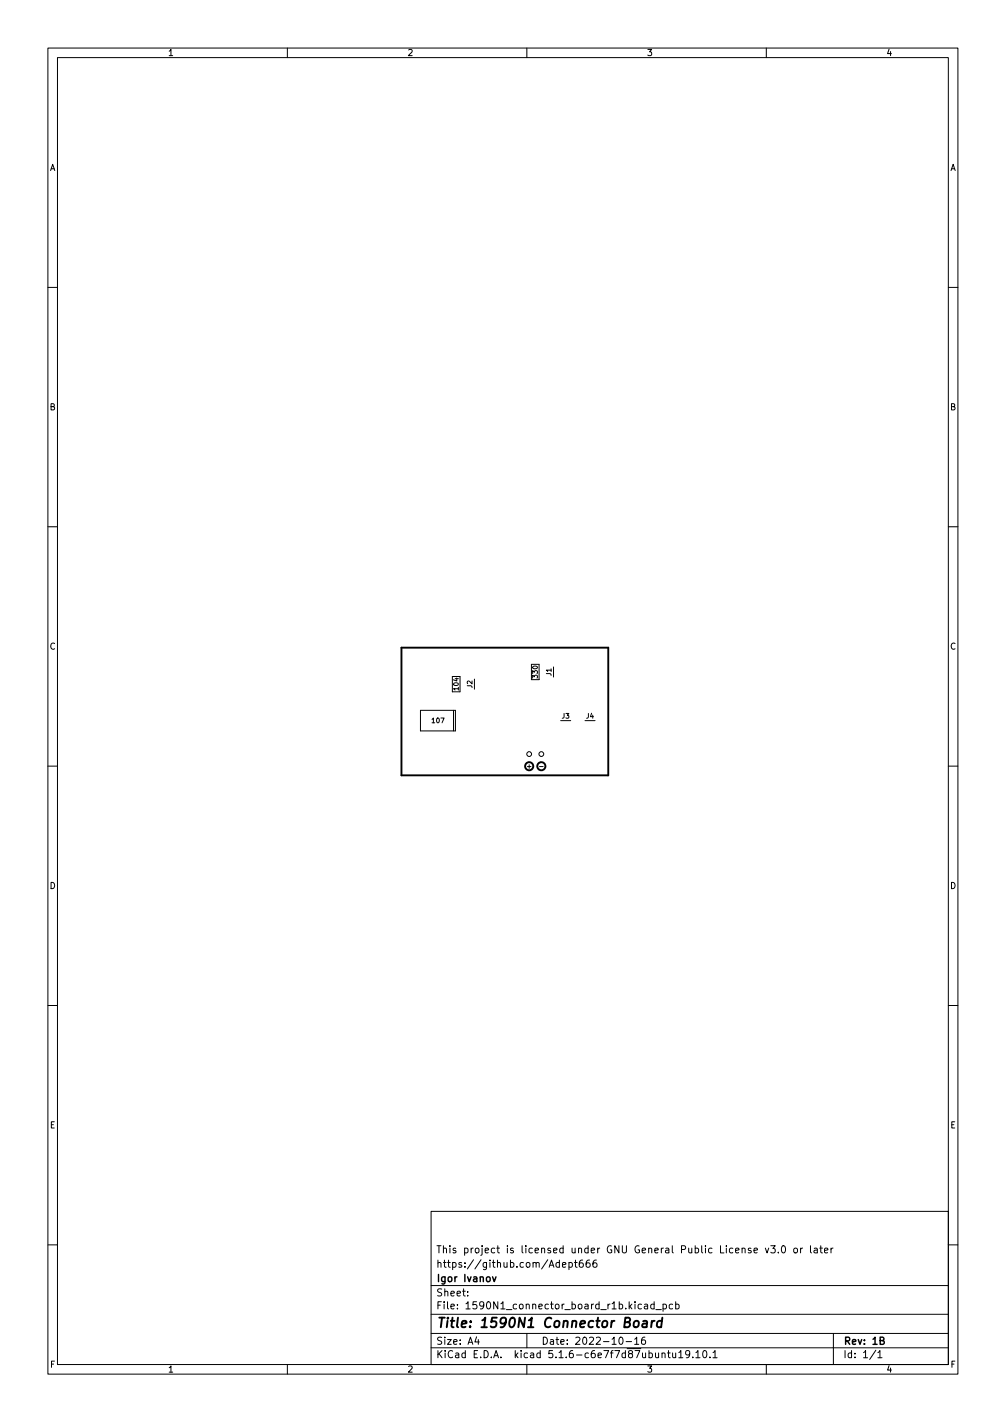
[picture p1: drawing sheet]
<svg xmlns="http://www.w3.org/2000/svg" width="210mm" height="297mm" viewBox="0 0 210 297" stroke-linecap="round" stroke-linejoin="round" font-family="sans-serif">
<defs><g id="words">
<text font-size="2.8" x="91" y="277.3">Title: 1590N1 Connector Board</text>
<g font-size="2.1">
<text x="91" y="261.8">This project is licensed under GNU General Public License v3.0 or later</text>
<text x="91" y="267.8">Igor Ivanov</text>
<text x="91" y="264.8">https://github.com/Adept666</text>
<text x="91" y="273.5">File: 1590N1_connector_board_r1b.kicad_pcb</text>
<text x="91" y="270.8">Sheet:</text>
<text x="91" y="280.9">Size: A4</text>
<text x="113" y="280.9">Date: 2022-10-16</text>
<text x="176" y="280.9">Rev: 1B</text>
<text x="91" y="283.7">KiCad E.D.A. kicad 5.1.6-c6e7f7d87ubuntu19.10.1</text>
<text x="176" y="283.7">Id: 1/1</text>
</g>
<g font-size="1.8">
<text x="35" y="11.7">1</text>
<text x="85" y="11.7">2</text>
<text x="135" y="11.7">3</text>
<text x="185" y="11.7">4</text>
<text x="10.3" y="35.7">A</text>
<text x="198.4" y="35.7">A</text>
<text x="10.3" y="85.7">B</text>
<text x="198.4" y="85.7">B</text>
<text x="10.3" y="135.7">C</text>
<text x="198.4" y="135.7">C</text>
<text x="10.3" y="185.7">D</text>
<text x="198.4" y="185.7">D</text>
<text x="10.4" y="235.7">E</text>
<text x="198.4" y="235.7">E</text>
<text x="10.4" y="285.7">F</text>
<text x="35" y="286.7">1</text>
<text x="85" y="286.7">2</text>
<text x="135" y="286.7">3</text>
<text x="185" y="286.7">4</text>
<text x="198.5" y="285.7">F</text>
</g>
<g font-size="1.4">
<text x="98.6" y="143.7" transform="rotate(-90 98.6 143.7)">J2</text>
<text x="112.3" y="141.5" transform="rotate(-90 112.3 141.5)">330</text>
<text x="115.1" y="141.1" transform="rotate(-90 115.1 141.1)">J1</text>
<text x="95.8" y="144.1" transform="rotate(-90 95.8 144.1)">104</text>
<text x="90.3" y="151">107</text>
<text x="117.3" y="150.1">J3</text>
<text x="122.4" y="150.1">J4</text>
<text x="110.1" y="160.6">+</text>
<text x="112.8" y="160.6">-</text>
</g>
</g></defs>
<g fill="none" stroke="#000" stroke-width=".21">
<path d="M10 10h190v277h-190zM12 12h186v273h-186zM60 10v2M110 10v2M160 10v2M10 60h2M198 60h2M10 110h2M198 110h2M111 138.8v3.2M112.6 138.8v3.2M115.6 139.3v2.1"/>
<path d="M87.8 148.4h7.3v4.3h-7.3zM94.4 141.3v3.2h1.7v-3.2M94.7 148.4v4.3M10 160h2M198 160h2M10 210h2M198 210h2M90 253h108v32h-108zM10 260h2M90 278.5h108M90 274.5h108M90 268.5h108"/>
<path d="M97.7 270.6v.1M97.7 269.8v.1M99.5 279.2l-.3 1.1h.9M99.9 279.8v1M110 278.5v3M117.4 264.2l.8-.1-.1-.3-.4-.1-.3 .2 .1 .7h.6M118.8 263.8l.4-.1 .3 .3-.1 .6h-.6M118.8 263.7v1.5M119.9 263.7h.6M120.2 263.2v1.3l.3 .2M121.7 263.2l-.5 .1a1.01 1.01 0 0 0 0 1.4l.5-.1 .1-.5-.3-.3h-.3l-.3 .3M123.1 263.2l-.4 .1a1.01 1.01 0 0 0 0 1.4l.5-.1v-.5l-.3-.3h-.2l-.3 .3"/>
<path d="M124.5 263.2l-.4 .1a1.01 1.01 0 0 0 0 1.4l.5-.1 .1-.5-.3-.3h-.3l-.3 .3M129.4 279.5l.2-.2a.8 .8 0 0 1 .5 .8 .8 .8 0 0 1-.5 .7l-.2-.1-.2-.5zM132.5 279.7l.4-.4v1.5M134.6 272.5h.6v.9M134.7 279.3l-.5 .1a1.01 1.01 0 0 0 0 1.4l.5-.1 .1-.5-.3-.3h-.3l-.3 .3M135.2 272.8h-.5l-.2 .3 .2 .3 .5-.1M136.6 272.5l-.4-.1-.3 .3 .1 .6h.6M136.6 271.9v1.5M136.9 273.6h1.2M138.4 272.5l.5-.1 .3 .3-.2 .6h-.6M138.4 272.4v1.5M140.4 272.5l-.4-.1-.3 .3 .2 .6h.5"/>
<path d="M141.1 272.5l.4-.1 .3 .3-.1 .6h-.6M141.1 271.9v1.5M157.4 261.2l.8-.1-.1-.3-.4-.1-.3 .2 .1 .7h.6M159.8 260.7l.4 1 .3-1M160.9 260.2h1l-.5 .6 .4 .1v.7l-.2 .1-.7-.1M162.5 261.6v.1M163.3 260.4l.2-.2a.8 .8 0 0 1 .5 .8 .8 .8 0 0 1-.5 .7l-.2-.1-.1-.5zM165.9 260.8l.3-.1 .3 .3v.4l-.3 .3-.3-.1-.2-.2zM167.2 260.7v1M167.6 260.7l-.4 .3M169.2 260.2v1.3l.2 .2M170 260.8h.6l.1 .9"/>
<path d="M170.7 261.1h-.5l-.3 .3 .3 .3 .5-.1M171.2 260.7h.5M171.4 260.2v1.3l.3 .2M172.2 261.2l.7-.1-.1-.3-.4-.1-.2 .2v.7h.6M173.5 260.7v1M173.9 260.7l-.4 .3M174 278.5v6.5M198 260h2M60 285v2M90 281.5h108M110 285v2M130.7 280.2h1.2"/>
<path d="M132.5 280.8h.9M138.2 282.8l.2-.2 .4 .1 .1 .9M139.4 282.6h.5M139.6 282.1v1.3l.3 .2M140.4 282.6l.1 .9 .4 .1 .2-.1M141.1 282.6v1M141.7 282.5l.5-.4v1.5M141.7 283.6h.9M144 282.8l-.3 .2h-.4l-.1-.2 .1-.6 .4-.1 .2 .2a.99 .99 0 0 1-.3 1.3h-.3M144.7 283.5v.1M145.3 282.5l.4-.4v1.5M145.3 283.6h.9"/>
<path d="M146.9 282.2l.2-.1a.8 .8 0 0 1 .5 .8 .8 .8 0 0 1-.5 .7 1 1 0 0 1-.2-1.4zM148.2 283.5v.1M148.9 282.5l.4-.4v1.5M148.9 283.6h.8M160 285v2M182.9 282l-1.3 2M183.3 282.5l.4-.4v1.5M183.3 283.6h.9"/>
<circle cx="110.5" cy="157.5" r=".5"/>
<circle cx="113" cy="157.5" r=".5"/>
</g>
<path d="M102.8 266.7l.4 1 .4-1M183.8 280h.6l.2-.3-.1-.2-.7-.2v1.5h.5l.3-.1v-.4l-.3-.3" fill="none" stroke="#000" stroke-width=".3"/>
<g fill="none" stroke="#000" stroke-width=".4">
<path d="M83.8 135.3h43.2v26.7h-43.2zM132.5 276.1l.1-.1a.5 .5 0 0 1 .8 .3l-.1 .6-.2 .2a.5 .5 0 0 1-.8-.2zM134.3 276h.8l-.1 1.2M135.1 276.4l-.7 .1a.4 .4 0 0 0-.3 .3 .4 .4 0 0 0 .2 .4l.7-.1M136.1 275.9l-.2 1.3M136.7 275.9l-.4 .1-.2 .3M138.2 276a.66 .66 0 0 0-1 .3l-.1 .6 .2 .2h.8M138.3 275.2l-.3 2"/>
<circle cx="110.5" cy="160.1" r=".85"/>
<circle cx="113" cy="160.1" r=".85"/>
</g>
<use href="#words"/>
</svg>
